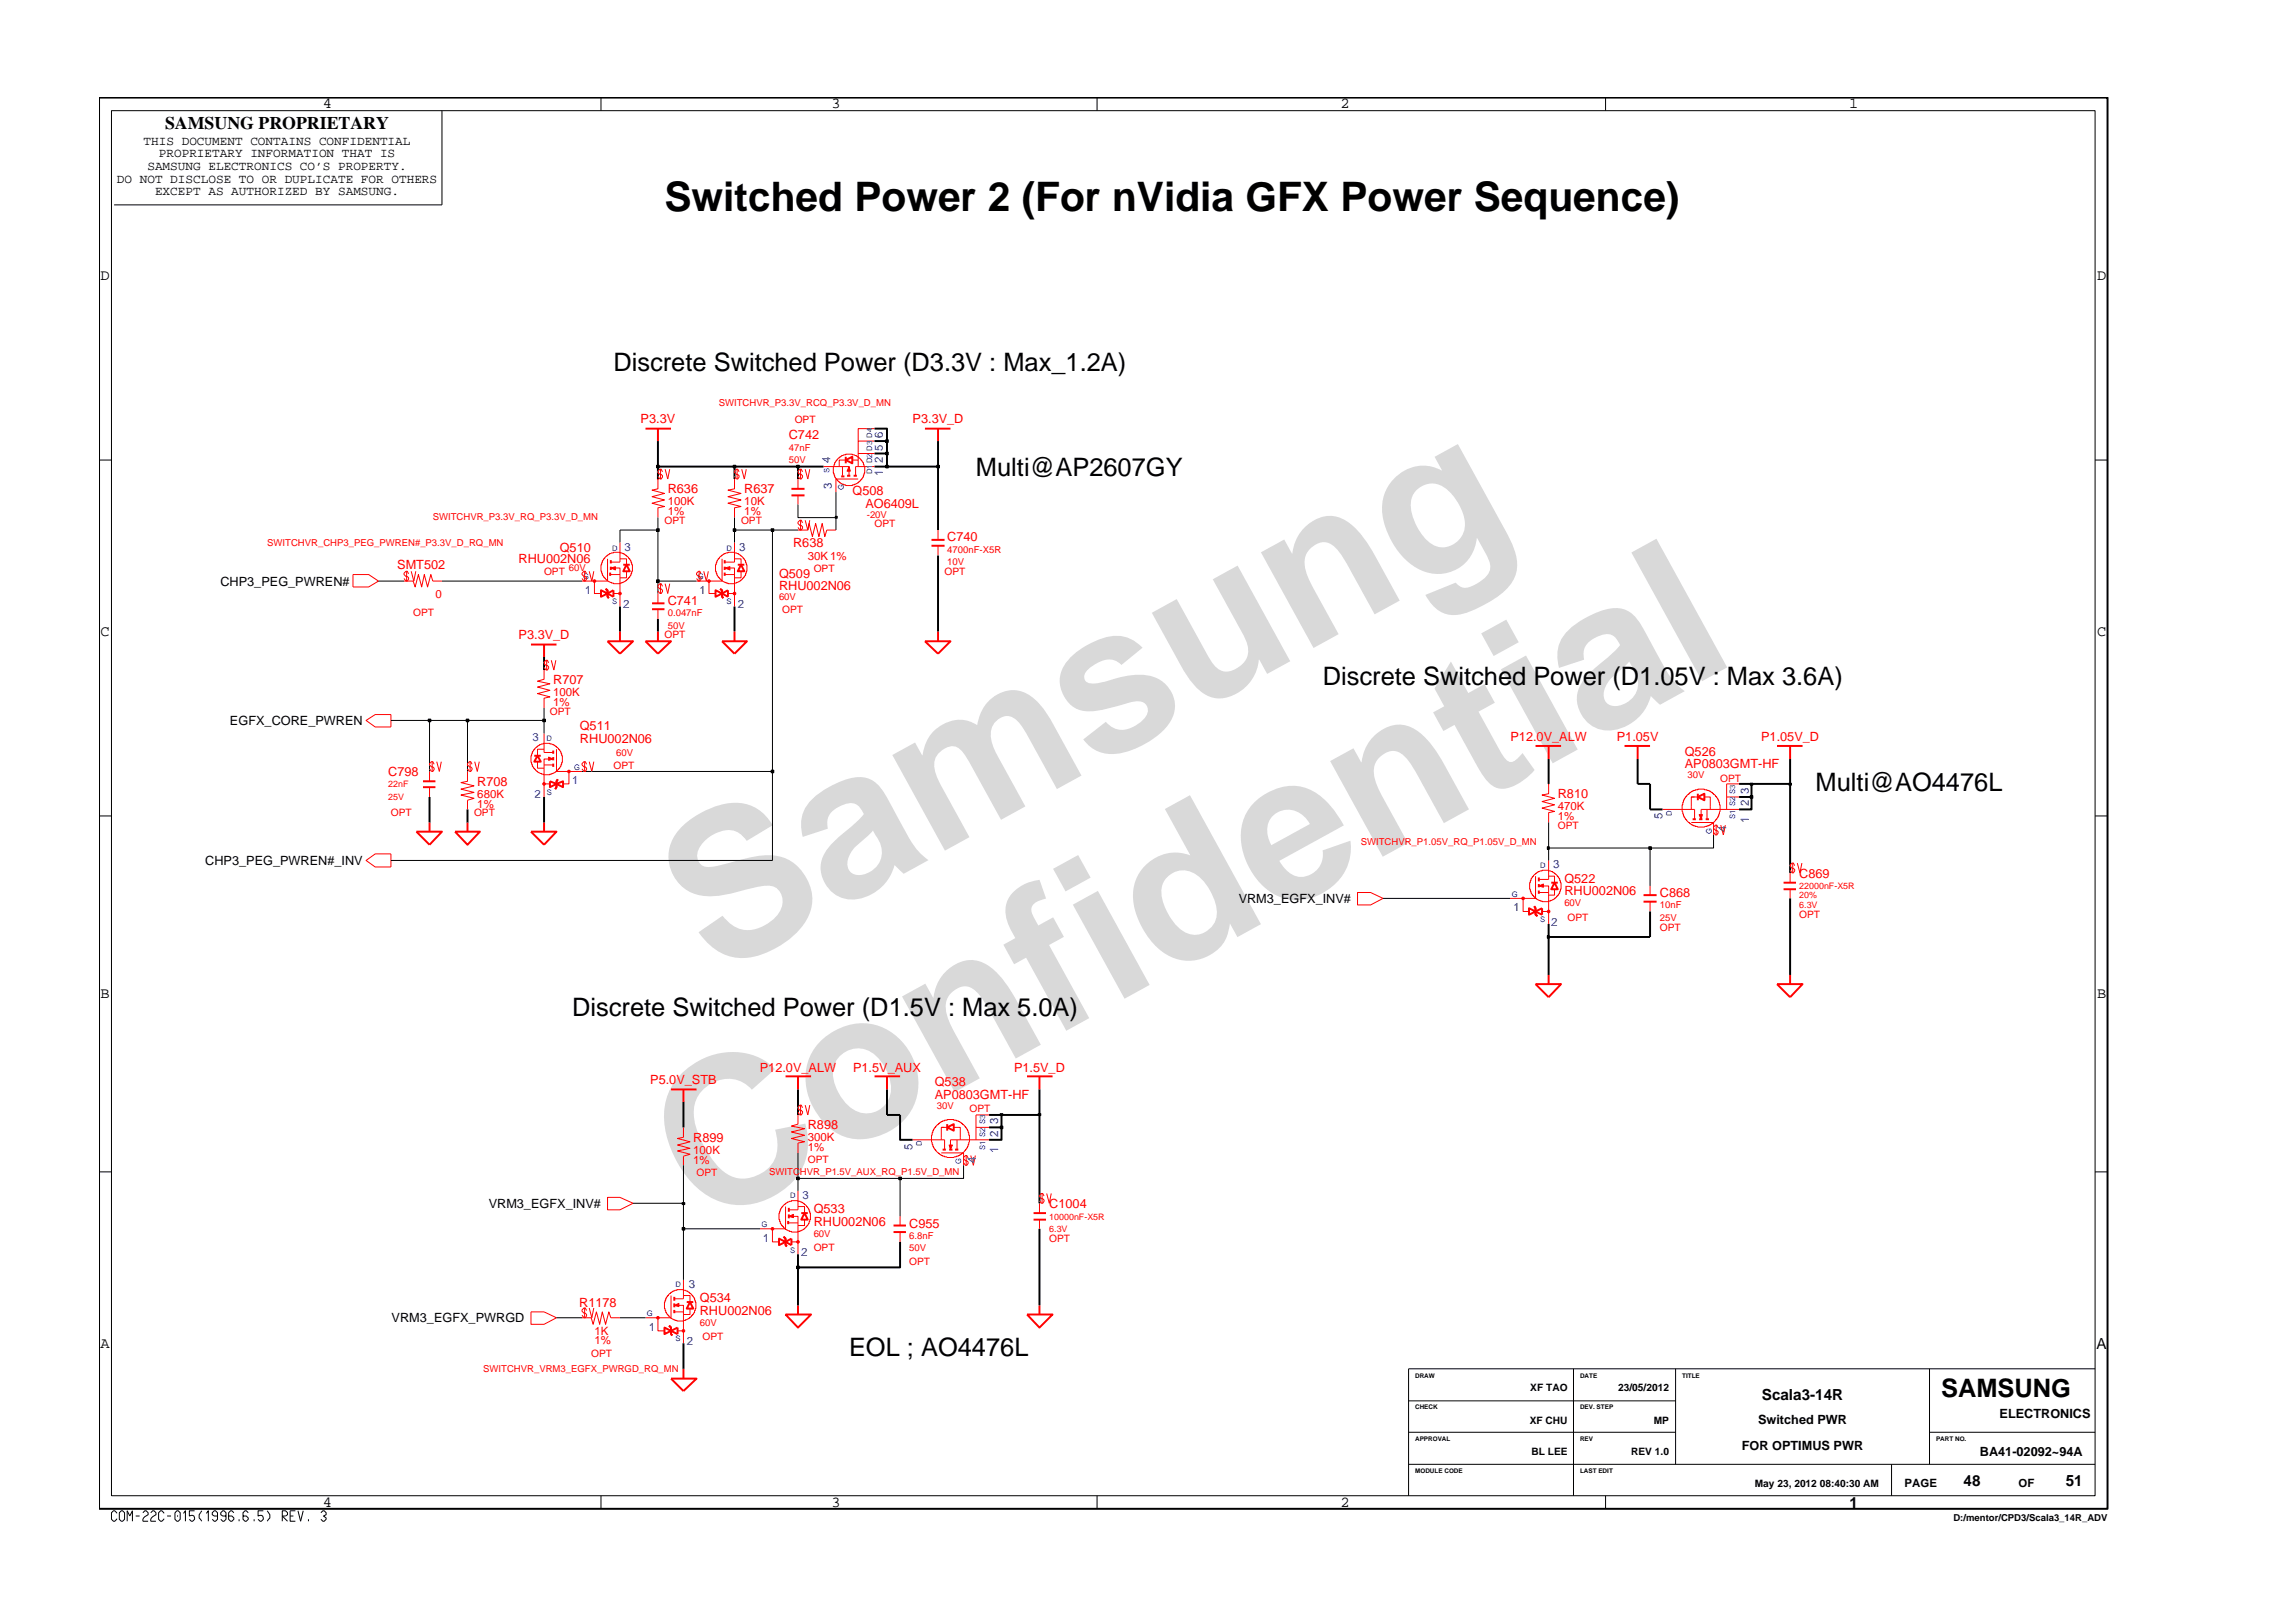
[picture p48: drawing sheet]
<svg xmlns="http://www.w3.org/2000/svg" width="297mm" height="210mm" viewBox="0 0 297 210" stroke-linecap="round" stroke-linejoin="round" font-family="sans-serif">
<defs><g id="words">
<g font-size="26.5" fill="#d9d9d9">
<text x="92.4" y="126.5" transform="rotate(-29 92.4 126.5)">Samsung</text>
<text x="91.1" y="159.2" transform="rotate(-29 91.1 159.2)">Confidential</text>
</g>
<text font-size="5.3" x="86" y="27.3">Switched Power 2 (For nVidia GFX Power Sequence)</text>
<g font-size="3.3">
<text x="79.4" y="48">Discrete Switched Power (D3.3V : Max_1.2A)</text>
<text x="126.3" y="61.6">Multi@AP2607GY</text>
<text x="171.1" y="88.7">Discrete Switched Power (D1.05V : Max 3.6A)</text>
<text x="234.9" y="102.3">Multi@AO4476L</text>
<text x="74" y="131.4">Discrete Switched Power (D1.5V : Max 5.0A)</text>
<text x="109.8" y="175.5">EOL ; AO4476L</text>
<text x="251.1" y="180.8">SAMSUNG</text>
</g>
<text font-size="2.3" x="21.4" y="16.7">SAMSUNG PROPRIETARY</text>
<g font-size="2">
<text x="41.8" y="14">4</text>
<text x="107.6" y="14">3</text>
<text x="173.4" y="14">2</text>
<text x="239.2" y="14">1</text>
<text x="13" y="36.2">D</text>
<text x="271.3" y="36.2">D</text>
<text x="13" y="82.3">C</text>
<text x="271.3" y="82.3">C</text>
<text x="13" y="129.2">B</text>
<text x="271.3" y="129.2">B</text>
<text x="13" y="174.4">A</text>
<text x="271.2" y="174.6">A</text>
<text x="227.9" y="181.2">Scala3-14R</text>
<text x="41.8" y="195">4</text>
<text x="107.6" y="195">3</text>
<text x="173.4" y="195">2</text>
<text x="239.3" y="195.1">1</text>
<text x="254" y="192.2">48</text>
<text x="267.2" y="192.2">51</text>
</g>
<g font-size="1.6">
<text x="15.1" y="23.7">DO NOT DISCLOSE TO OR DUPLICATE FOR OTHERS</text>
<text x="18.6" y="18.8">THIS DOCUMENT CONTAINS CONFIDENTIAL</text>
<text x="19.1" y="22">SAMSUNG ELECTRONICS CO’S PROPERTY.</text>
<text x="20.5" y="20.4">PROPRIETARY INFORMATION THAT IS</text>
<text x="20.1" y="25.3">EXCEPT AS AUTHORIZED BY SAMSUNG.</text>
<text x="28.5" y="75.8">CHP3_PEG_PWREN#</text>
<text x="29.8" y="93.8">EGFX_CORE_PWREN</text>
<text x="26.6" y="112">CHP3_PEG_PWREN#_INV</text>
<text x="160.2" y="116.9">VRM3_EGFX_INV#</text>
<text x="63.2" y="156.3">VRM3_EGFX_INV#</text>
<text x="50.7" y="171.1">VRM3_EGFX_PWRGD</text>
<text x="227.4" y="184.3">Switched PWR</text>
<text x="258.7" y="183.5">ELECTRONICS</text>
<text x="225.3" y="187.6">FOR OPTIMUS PWR</text>
<text x="256.1" y="188.4">BA41-02092~94A</text>
</g>
<g font-size="1.6" fill="#f00">
<text x="82.9" y="54.8">P3.3V</text>
<text x="102.1" y="56.8">C742</text>
<text x="118.1" y="54.8">P3.3V_D</text>
<text x="86.4" y="63.9">R636</text>
<text x="96.3" y="63.9">R637</text>
<text x="110.3" y="64.1">Q508</text>
<text x="112" y="65.7">AO6409L</text>
<text x="72.4" y="71.5">Q510</text>
<text x="102.6" y="70.8">R638</text>
<text x="122.5" y="70">C740</text>
<text x="51.4" y="73.7">SMT502</text>
<text x="67.1" y="72.9">RHU002N06</text>
<text x="100.8" y="74.8">Q509</text>
<text x="100.8" y="76.4">RHU002N06</text>
<text x="67.1" y="82.7">P3.3V_D</text>
<text x="86.4" y="78.3">C741</text>
<text x="71.6" y="88.5">R707</text>
<text x="75" y="94.5">Q511</text>
<text x="195.4" y="95.9">P12.0V_ALW</text>
<text x="209.2" y="95.9">P1.05V</text>
<text x="227.8" y="95.9">P1.05V_D</text>
<text x="50.2" y="100.4">C798</text>
<text x="61.8" y="101.7">R708</text>
<text x="75" y="96.1">RHU002N06</text>
<text x="218" y="97.8">Q526</text>
<text x="218" y="99.4">AP0803GMT-HF</text>
<text x="201.5" y="103.3">R810</text>
<text x="232.8" y="113.6">C869</text>
<text x="202.4" y="115.8">RHU002N06</text>
<text x="202.4" y="114.2">Q522</text>
<text x="214.7" y="116.1">C868</text>
<text x="84.1" y="140.3">P5.0V_STB</text>
<text x="98.3" y="138.7">P12.0V_ALW</text>
<text x="110.4" y="138.7">P1.5V_AUX</text>
<text x="120.9" y="140.6">Q538</text>
<text x="120.9" y="142.2">AP0803GMT-HF</text>
<text x="131.2" y="138.7">P1.5V_D</text>
<text x="89.7" y="147.8">R899</text>
<text x="104.5" y="146.1">R898</text>
<text x="105.3" y="157">Q533</text>
<text x="105.3" y="158.6">RHU002N06</text>
<text x="117.6" y="158.9">C955</text>
<text x="135.7" y="156.3">C1004</text>
<text x="74.9" y="169.1">R1178</text>
<text x="90.5" y="170.1">RHU002N06</text>
<text x="90.5" y="168.5">Q534</text>
</g>
<g font-size="1.5" fill="#00f">
<text x="107.4" y="60" transform="rotate(-90 107.4 60)">4</text>
<text x="114.2" y="60" transform="rotate(-90 114.2 60)">2</text>
<text x="114.2" y="58.3" transform="rotate(-90 114.2 58.3)">5 6</text>
<text x="107.6" y="63.2" transform="rotate(-90 107.6 63.2)">3</text>
<text x="114.2" y="61.6" transform="rotate(-90 114.2 61.6)">1</text>
<text x="80.8" y="71.3">3</text>
<text x="95.6" y="71.3">3</text>
<text x="75.7" y="76.8">1</text>
<text x="90.5" y="76.8">1</text>
<text x="80.6" y="78.7">2</text>
<text x="95.4" y="78.7">2</text>
<text x="68.9" y="95.9">3</text>
<text x="74" y="101.4">1</text>
<text x="69.1" y="103.3">2</text>
<text x="215.1" y="106" transform="rotate(-90 215.1 106)">5</text>
<text x="223.4" y="107.7" transform="rotate(-90 223.4 107.7)">4</text>
<text x="226.3" y="106.4" transform="rotate(-90 226.3 106.4)">1</text>
<text x="226.3" y="104.3" transform="rotate(-90 226.3 104.3)">2</text>
<text x="226.3" y="102.7" transform="rotate(-90 226.3 102.7)">3</text>
<text x="200.9" y="112.4">3</text>
<text x="195.8" y="118">1</text>
<text x="200.7" y="119.8">2</text>
<text x="118.1" y="148.8" transform="rotate(-90 118.1 148.8)">5</text>
<text x="129.1" y="149.2" transform="rotate(-90 129.1 149.2)">1</text>
<text x="129.1" y="147.2" transform="rotate(-90 129.1 147.2)">2 3</text>
<text x="103.8" y="155.1">3</text>
<text x="126.3" y="150.4" transform="rotate(-90 126.3 150.4)">4</text>
<text x="98.7" y="160.7">1</text>
<text x="89.1" y="166.6">3</text>
<text x="103.7" y="162.6">2</text>
<text x="84" y="172.2">1</text>
<text x="88.8" y="174.1">2</text>
</g>
<g font-size="1.5" fill="#f00">
<text x="86.4" y="65.4">100K</text>
<text x="96.3" y="65.4">10K</text>
<text x="86.4" y="66.7">1%</text>
<text x="96.3" y="66.7">1%</text>
<text x="56.4" y="77.3">0</text>
<text x="104.5" y="72.4">30K1%</text>
<text x="71.6" y="90.1">100K</text>
<text x="71.6" y="91.3">1%</text>
<text x="61.8" y="103.3">680K</text>
<text x="61.8" y="104.5">1%</text>
<text x="201.5" y="106.1">1%</text>
<text x="201.5" y="104.9">470K</text>
<text x="89.7" y="149.3">100K</text>
<text x="104.5" y="148.9">1%</text>
<text x="104.5" y="147.7">300K</text>
<text x="89.7" y="150.6">1%</text>
<text x="76.9" y="172.8">1K</text>
<text x="76.9" y="174">1%</text>
</g>
<g font-size="1.5">
<text x="246.4" y="192.5">PAGE</text>
<text x="261.1" y="192.5">OF</text>
</g>
<g font-size="1.3" fill="#f00">
<text x="102.8" y="54.7">OPT</text>
<text x="86" y="67.8">OPT</text>
<text x="95.9" y="67.8">OPT</text>
<text x="113.1" y="68.2">OPT</text>
<text x="70.4" y="74.4">OPT</text>
<text x="105.3" y="74">OPT</text>
<text x="122.2" y="74.4">OPT</text>
<text x="53.5" y="79.7">OPT</text>
<text x="86" y="82.6">OPT</text>
<text x="101.2" y="79.3">OPT</text>
<text x="71.1" y="92.5">OPT</text>
<text x="79.4" y="99.5">OPT</text>
<text x="222.5" y="101.2">OPT</text>
<text x="50.6" y="105.6">OPT</text>
<text x="61.3" y="105.6">OPT</text>
<text x="201.5" y="107.3">OPT</text>
<text x="202.8" y="119.2">OPT</text>
<text x="232.8" y="118.9">OPT</text>
<text x="214.7" y="120.5">OPT</text>
<text x="125.4" y="143.9">OPT</text>
<text x="90.1" y="152.1">OPT</text>
<text x="104.5" y="150.5">OPT</text>
<text x="105.3" y="162">OPT</text>
<text x="135.7" y="160.8">OPT</text>
<text x="117.6" y="163.6">OPT</text>
<text x="90.9" y="173.5">OPT</text>
<text x="76.5" y="175.6">OPT</text>
</g>
<g font-size="1.3">
<text x="197.9" y="184.2">XF CHU</text>
<text x="198" y="180.1">XF TAO</text>
<text x="209.3" y="180.1">23/05/2012</text>
<text x="214" y="184.2">MP</text>
<text x="198.1" y="188.3">BL LEE</text>
<text x="211" y="188.3">REV 1.0</text>
<text x="227" y="192.4">May 23, 2012 08:40:30 AM</text>
</g>
<g font-size="1.2" fill="#f00">
<text x="93" y="52.6">SWITCHVR_P3.3V_RCQ_P3.3V_D_MN</text>
<text x="102.1" y="58.4">47nF</text>
<text x="102.1" y="60">50V</text>
<text x="34.6" y="70.6">SWITCHVR_CHP3_PEG_PWREN#_P3.3V_D_RQ_MN</text>
<text x="56" y="67.3">SWITCHVR_P3.3V_RQ_P3.3V_D_MN</text>
<text x="112.1" y="67">-20V</text>
<text x="122.5" y="71.5">4700nF-X5R</text>
<text x="73.6" y="73.9">60V</text>
<text x="100.8" y="77.7">60V</text>
<text x="122.5" y="73.1">10V</text>
<text x="86.4" y="79.7">0.047nF</text>
<text x="86.4" y="81.4">50V</text>
<text x="50.2" y="101.9">22nF</text>
<text x="79.7" y="97.8">60V</text>
<text x="218.3" y="100.7">30V</text>
<text x="50.2" y="103.6">25V</text>
<text x="176.1" y="109.3">SWITCHVR_P1.05V_RQ_P1.05V_D_MN</text>
<text x="202.4" y="117.3">60V</text>
<text x="214.7" y="117.6">10nF</text>
<text x="214.7" y="119.1">25V</text>
<text x="232.8" y="116.3">20%</text>
<text x="232.8" y="115.1">22000nF-X5R</text>
<text x="232.8" y="117.5">6.3V</text>
<text x="121.2" y="143.5">30V</text>
<text x="99.5" y="152.1">SWITCHVR_P1.5V_AUX_RQ_P1.5V_D_MN</text>
<text x="105.3" y="160">60V</text>
<text x="117.6" y="161.9">50V</text>
<text x="117.6" y="160.3">6.8nF</text>
<text x="135.7" y="159.4">6.3V</text>
<text x="135.7" y="157.8">10000nF-X5R</text>
<text x="90.5" y="171.5">60V</text>
<text x="62.5" y="177.6">SWITCHVR_VRM3_EGFX_PWRGD_RQ_MN</text>
</g>
<text font-size="1.2" x="252.7" y="196.9">D:/mentor/CPD3/Scala3_14R_ADV</text>
<g font-size="1" fill="#00f">
<text x="112.8" y="58.3" transform="rotate(-90 112.8 58.3)">D3</text>
<text x="112.8" y="56.7" transform="rotate(-90 112.8 56.7)">D4</text>
<text x="107.3" y="61.2" transform="rotate(-90 107.3 61.2)">S</text>
<text x="109.2" y="63.4" transform="rotate(-90 109.2 63.4)">G</text>
<text x="112.8" y="61.4" transform="rotate(-90 112.8 61.4)">D1 D2</text>
<text x="79.2" y="71.2">D</text>
<text x="94" y="71.2">D</text>
<text x="75.5" y="74.9">G</text>
<text x="90.3" y="74.9">G</text>
<text x="79.2" y="78.2">S</text>
<text x="94" y="78.2">S</text>
<text x="70.7" y="95.9">D</text>
<text x="74.3" y="99.6">G</text>
<text x="70.7" y="102.9">S</text>
<text x="216.3" y="105.6" transform="rotate(-90 216.3 105.6)">D</text>
<text x="221.5" y="107.9" transform="rotate(-90 221.5 107.9)">G</text>
<text x="224.5" y="106" transform="rotate(-90 224.5 106)">S1</text>
<text x="224.5" y="104.3" transform="rotate(-90 224.5 104.3)">S2 S3</text>
<text x="199.2" y="112.3">D</text>
<text x="195.6" y="116">G</text>
<text x="199.2" y="119.3">S</text>
<text x="119.3" y="148.4" transform="rotate(-90 119.3 148.4)">D</text>
<text x="127.5" y="148.8" transform="rotate(-90 127.5 148.8)">S1</text>
<text x="127.5" y="147.2" transform="rotate(-90 127.5 147.2)">S2 S3</text>
<text x="102.2" y="155.1">D</text>
<text x="124.3" y="150.6" transform="rotate(-90 124.3 150.6)">G</text>
<text x="98.5" y="158.8">G</text>
<text x="87.4" y="166.6">D</text>
<text x="102.2" y="162.1">S</text>
<text x="83.7" y="170.3">G</text>
<text x="87.4" y="173.6">S</text>
</g>
<g font-size=".8">
<text x="183.1" y="178.3">DRAW</text>
<text x="204.4" y="178.3">DATE</text>
<text x="217.6" y="178.3">TITLE</text>
<text x="183.1" y="182.3">CHECK</text>
<text x="204.4" y="182.3">DEV. STEP</text>
<text x="183.1" y="186.5">APPROVAL</text>
<text x="183.1" y="190.6">MODULE CODE</text>
<text x="204.4" y="186.5">REV</text>
<text x="204.4" y="190.6">LAST EDIT</text>
<text x="250.5" y="186.5">PART NO.</text>
</g>
</g></defs>
<path d="M229.9 96.5h3.3M231.6 96.5v1.7M219 106h.4M219.7 102.7v.9M219.8 106h.4M220.7 106h.4M230.7 114.2h1.7M230.7 115.1h1.7" fill="none" stroke="#f00" stroke-width=".25"/>
<path d="M218.8 106.4h2.9v1.6M220.8 104.7v1.3M231.6 113v1.2M231.6 115.1v1.2" fill="none" stroke="#f00" stroke-width=".13"/>
<path d="M219.8 105.4h.4l-.1 .6z" fill="#f00"/>
<g fill="none" stroke="#f00" stroke-width=".13">
<path d="M198.5 113.2l.2-.2 .3-.1v-.1h.2a2.18 2.18 0 0 1 1.7 0v.1a1.56 1.56 0 0 1 .8 .8h.1v.3h.1v.2h.1v.9h-.1v.2h-.1v.3h-.1l-.1 .2-.5 .5-.5 .2v.1h-.3v.1h-.8v-.1h-.3v-.1l-.5-.2-.5-.5-.1-.2v-.3h-.1v-.2h-.1v-.9h.1v-.2h.1v-.3l.1-.2zM199.1 115.5h1.2M200.3 113.4h.8v.8M200.3 111.4v2.4h-1.2M201.1 115.1v.7h-.8M215.1 104.7h4.1v1.3M218.1 103.1l.8-.7 .4-.1v-.1h.4v-.1h.8v.1h.3v.1h.3v.1l.4 .1 .8 .9 .1 .4v.4h.1v.8l-.1 .3v.3h-.1l-.2 .4-.8 .8-.8 .2h-.8l-.4-.1h-.2v-.1l-.5-.2-.7-.8-.3-.8 .1-1.2h.1v-.2h.1v-.2h.1zM218.8 103.1h.4M219.7 103.1h-.9v1.6M219.8 105.4h.4l-.1 .6zM220.5 103.1h.8v1.6M223.4 103.1h1.6"/>
<path d="M225 104.7h-4.9v.9M225 101.4h-1.6v3.3"/>
</g>
<path d="M198.7 96.5h3.3M200.3 96.5v1.7M198.7 118l.8-.5v.9zM199.1 113.6v.5M199.1 114.4v.4M199.1 115.2v.5M219.7 103.1l.8-.4v.9zM229.9 127.4h3.3l-1.6 1.6zM231.6 126.2v1.2" fill="none" stroke="#f00" stroke-width=".25"/>
<path d="M199.1 114.7l.6-.3v.4z" fill="#f00"/>
<path d="M198.7 113.4v2.9h-3.3M199.1 114.7l.6-.3v.4zM199.5 114.7h.8v4.9" fill="none" stroke="#f00" stroke-width=".13"/>
<path d="M198.5 117.3l.2 .2v.9l.2 .1M200.7 114.2h.8M201.1 114.2l.4 .9h-.8z" fill="none" stroke="#f00" stroke-width=".25"/>
<circle cx="200.3" cy="118" r=".17" fill="#f00"/>
<circle cx="200.3" cy="118" r=".17" fill="none" stroke="#f00" stroke-width=".13"/>
<circle cx="197" cy="116.3" r=".17" fill="#f00"/>
<g fill="none" stroke="#f00" stroke-width=".13">
<path d="M47.4 93.2l1.1-.7h2.1v1.6h-2.1zM197 116.3v1.7h.8M199.5 118h.8M200.3 101.5v-.1v1.3l-.8 .2 1.6 .4-1.6 .4 1.6 .5-1.6 .4 1.6 .4-.8 .2v1.2M213.5 114.7v1.1M213.5 116.7v1.3M121.8 149.2h2.9v1.6M123.8 147.5v1.3M134.5 155.7v1.3M134.5 157.8v1.2"/>
<circle cx="197" cy="116.3" r=".17"/>
</g>
<g fill="none" stroke="#f00" stroke-width=".25">
<path d="M83.5 55.5h3.3M85.1 55.5v1.6M197.8 117.5l.9 .5-.9 .4zM198.5 117.3l.2 .2v.9l.2 .1M212.6 115.8h1.7M212.6 116.7h1.7M113.1 139.3h3.3M114.8 139.3v1.7M132.9 139.3h3.3M134.5 139.3v1.7M198.7 127.4h3.3l-1.7 1.6zM200.3 126.2v1.2"/>
<path d="M121.9 148.8h.5M122.5 145.5v.8M122.8 148.8h.4M123.6 148.8h.4M133.7 157h1.6M133.7 157.8h1.6"/>
</g>
<path d="M122.8 148.2h.4l-.2 .6z" fill="#f00"/>
<g fill="none" stroke="#f00" stroke-width=".13">
<path d="M101.2 156.1l.4-.4 .5-.2a2.18 2.18 0 0 1 1.6 0v.1a1.55 1.55 0 0 1 .9 .9h.1v.2h.1v.3v.8v.3h-.1v.2h-.1l-.1 .3-.5 .5-.5 .2v.1h-.3h-.8h-.3v-.1l-.5-.2-.6-.8v-.2h-.1v-.3h-.1v-.8h.1l.1-.5zM102.1 158.3h1.1M103.2 156.1h.9v.9M103.2 154.1v2.5h-1.1M104.1 157.8v.8h-.9M118.1 147.5h4.1v1.3M121 145.8l.8-.7 .4-.1h.3v-.1h.9v.1h.3h.3v.1l.4 .2 .8 .8 .1 .5v.3h.1v.9l-.1 .3v.3h-.1l-.2 .4-.9 .7-.7 .3h-.9l-.3-.1v-.1h-.3v-.1l-.4-.1-.7-.9-.3-.7 .1-1.2h.1v-.3h.1v-.2zM121.8 145.9h.4M122.5 145.9h-.7v1.6M122.8 148.2h.4l-.2 .6zM123.4 145.9h.8v1.6M126.3 145.9h1.7"/>
<path d="M128 147.5h-5v.9M128 144.3h-1.7v3.2"/>
</g>
<path d="M101.6 139.3h3.3M103.2 139.3v1.7M102 158v.4M102.1 156.3v.5M102.1 157.2v.5M122.5 145.9l.9-.4v.8zM101.6 160.7l.8-.4v.8zM132.9 170.1h3.3l-1.7 1.7zM134.5 168.9v1.2" fill="none" stroke="#f00" stroke-width=".25"/>
<path d="M102.1 157.4l.5-.2v.4z" fill="#f00"/>
<path d="M101.6 156.1v2.9h-3.3M102.1 157.4l.5-.2v.4zM102.4 157.4h.8v4.9" fill="none" stroke="#f00" stroke-width=".13"/>
<path d="M103.7 157h.8M104.1 157l.4 .8h-.8zM101.4 160l.2 .3v.8l.2 .2" fill="none" stroke="#f00" stroke-width=".25"/>
<circle cx="103.2" cy="160.7" r=".17" fill="#f00"/>
<circle cx="103.2" cy="160.7" r=".17" fill="none" stroke="#f00" stroke-width=".13"/>
<circle cx="99.9" cy="159" r=".17" fill="#f00"/>
<g fill="none" stroke="#f00" stroke-width=".13">
<path d="M93.2 72.1l.2-.3 .3-.1v-.1h.1a2.18 2.18 0 0 1 1.7 0v.1a1.56 1.56 0 0 1 .9 .9h.1v.2v.3h.1v.8h-.1v.3v.2h-.1l-.1 .3-.5 .5-.5 .2v.1h-.3h-.8h-.3v-.1l-.5-.2-.7-.8v-.2v-.3h-.1v-.8h.1v-.5h.1l.1-.3zM93.8 74.4h1.2M95 72.3h.9v.8M95 70.2v2.5h-1.2M95.9 73.9v.9h-.9M99.9 159v1.7h.9M116.4 157.4v1.2M116.4 159.4v1.3M102.4 160.7h.8"/>
<circle cx="99.9" cy="159" r=".17"/>
</g>
<path d="M93.4 76.8l.8-.4v.8zM93.8 72.5v.4M93.8 73.3v.5M93.8 74.1v.4M115.6 158.6h1.6M115.6 159.4h1.6M100.8 160.3l.8 .4-.8 .4zM101.4 160l.2 .3v.8l.2 .2M101.6 170.1h3.3l-1.7 1.7zM103.2 168.9v1.2" fill="none" stroke="#f00" stroke-width=".25"/>
<path d="M93.8 73.5l.6-.2v.5z" fill="#f00"/>
<path d="M93.4 72.3v2.9h-3.3M93.8 73.5l.6-.2v.5zM94.2 73.5h.8v5" fill="none" stroke="#f00" stroke-width=".13"/>
<path d="M93.2 76.2l.2 .2v.8l.2 .2M95.4 73.1h.9M95.9 73.1l.4 .8h-.9z" fill="none" stroke="#f00" stroke-width=".25"/>
<circle cx="95" cy="76.8" r=".17" fill="#f00"/>
<circle cx="95" cy="76.8" r=".17" fill="none" stroke="#f00" stroke-width=".13"/>
<circle cx="91.7" cy="75.2" r=".17" fill="#f00"/>
<g fill="none" stroke="#f00" stroke-width=".13">
<path d="M78.3 72.1l.3-.3 .3-.1v-.1h.1a2.18 2.18 0 0 1 1.7 0v.1a1.56 1.56 0 0 1 .9 .9v.2h.1v.3h.1v.8h-.1v.3h-.1v.2l-.1 .3-.5 .5-.5 .2v.1h-.3h-.8h-.3v-.1l-.5-.2-.7-.8v-.2h-.1v-.3v-.8l.1-.5h.1l.1-.3zM79 74.4h1.2M80.2 72.3h.9v.8M80.2 70.2v2.5h-1.2M81.1 73.9v.9h-.9M91.7 75.2v1.6h.9M94.2 76.8h.8"/>
<circle cx="91.7" cy="75.2" r=".17"/>
</g>
<path d="M78.6 76.8l.8-.4v.8zM78.9 74.1v.4M79 72.5v.4M79 73.3v.5M92.6 76.4l.8 .4-.8 .4zM93.2 76.2l.2 .2v.8l.2 .2M93.4 83h3.2l-1.6 1.6zM95 81.7v1.3" fill="none" stroke="#f00" stroke-width=".25"/>
<path d="M79 73.5l.6-.2v.5z" fill="#f00"/>
<path d="M78.6 72.3v2.9h-3.3M79 73.5l.6-.2v.5zM79.4 73.5h.8v5" fill="none" stroke="#f00" stroke-width=".13"/>
<path d="M78.3 76.2l.3 .2v.8l.2 .2M80.6 73.1h.9M81.1 73.1l.4 .8h-.9z" fill="none" stroke="#f00" stroke-width=".25"/>
<circle cx="80.2" cy="76.8" r=".17" fill="#f00"/>
<circle cx="80.2" cy="76.8" r=".17" fill="none" stroke="#f00" stroke-width=".13"/>
<circle cx="76.9" cy="75.2" r=".17" fill="#f00"/>
<g fill="none" stroke="#f00" stroke-width=".13">
<path d="M108.4 59.4l.3-.3 .2-.1v-.1h.2a2.18 2.18 0 0 1 1.7 0v.1a1.56 1.56 0 0 1 .8 .9h.1v.2h.1v.3h.1v.8h-.1v.3h-.1v.2h-.1l-.1 .3-.5 .5-.5 .2v.1h-.2h-.9h-.2v-.1l-.5-.2-.7-.8v-.2h-.1v-.3h-.1v-.8h.1l.1-.5h.1v-.3zM109.4 59.5h-.8v.9M110.3 59.5h.7v.9M76.9 75.2v1.6h.9M79.4 76.8h.8M85.1 62.1v-.1v1.3l-.7 .1 1.6 .5-1.6 .4 1.6 .4-1.6 .4 1.6 .4-.9 .2v1.3M106.5 60.4h3.3v1.2M109 60.4v1.2M111 62h-2.9v1.7M113.1 60.4h-2.4v1.2"/>
<circle cx="76.9" cy="75.2" r=".17"/>
</g>
<path d="M109.4 59.5l.9-.4v.9zM109.4 59.1v.9M77.8 76.4l.8 .4-.8 .4zM78.3 76.2l.3 .2v.8l.2 .2M108.8 61.7h.4M109.6 61.6h.4M110.4 61.6h.5M78.6 83h3.3l-1.7 1.6zM80.2 81.7v1.3" fill="none" stroke="#f00" stroke-width=".25"/>
<path d="M109.8 60.4l.2 .6h-.4z" fill="#f00"/>
<path d="M113.1 58.7h-2.1v.8M113.1 57.1h-2.1v1.6M113.1 55.5h-2.1v1.6M109.8 60.4l.2 .6h-.4zM69 97l.5-.5 .5-.1a2.18 2.18 0 0 1 1.7 0 1.56 1.56 0 0 1 .8 .9h.1l.1 .5h.1v.9h-.1l-.1 .5h-.1l-.1 .2-.5 .5-.5 .2v.1l-1.1 .1v-.1h-.3v-.1l-.5-.2-.6-.7-.1-.5h-.1v-.9h.1l.1-.5zM69.5 98.6v.8h.9M70.4 97h-.9v.8M70.4 99h1.2M70.4 94.9v2.5h1.2" fill="none" stroke="#f00" stroke-width=".13"/>
<path d="M71.6 97.1v.5M71.6 98v.4M71.6 98.8v.4M71.1 101.1l.9 .3-.9 .5z" fill="none" stroke="#f00" stroke-width=".25"/>
<path d="M71 98l.6 .2-.6 .2z" fill="#f00"/>
<path d="M71 98l.6 .2-.6 .2zM71.1 98.2h-.7v4.9M72 97v2.8h3.3" fill="none" stroke="#f00" stroke-width=".13"/>
<path d="M69.1 97.8h.9M69.5 97.8l.5 .8h-.9zM72.2 100.9l-.2 .2v.8l-.2 .2" fill="none" stroke="#f00" stroke-width=".25"/>
<circle cx="70.4" cy="101.4" r=".17" fill="#f00"/>
<circle cx="70.4" cy="101.4" r=".17" fill="none" stroke="#f00" stroke-width=".13"/>
<circle cx="73.6" cy="99.8" r=".17" fill="#f00"/>
<g fill="none" stroke="#f00" stroke-width=".13">
<path d="M45.7 74.4h2l1.3 .8-1.3 .8h-2zM52.3 75.2h1.2l.2 .8 .4-1.6 .5 1.6 .3-1.6 .4 1.6 .4-1.6 .3 .8h1.2M85.1 76.8v1.3M85.1 78.8v1.3M95 62.1v-.1v1.3l-.8 .1 1.7 .5-1.7 .4 1.7 .4-1.7 .4 1.7 .4-.9 .2v1.3M103.2 68.6h1.3l.2-.9 .4 1.7 .4-1.7 .4 1.7 .5-1.7 .3 1.7 .3-.8h1.1M103.2 62v1.3M103.2 64.1v1.2M55.6 99.8v1.3M60.5 99.8v1.3l-.9 .2 1.7 .4-1.7 .4 1.7 .4-1.7 .4 1.7 .4-.8 .3v1.1M70.4 86.7v1.2l-.9 .3 1.6 .3-1.6 .4 1.6 .4-1.6 .5 1.6 .4-.7 .2v1.2M73.6 99.8v1.6h-.8"/>
<path d="M47.4 111.4l1.1-.9h2.1v1.7h-2.1zM55.6 101.9v1.2M70.4 101.4h.7M175.6 115.5h1.7l1.6 .8-1.6 .8h-1.7zM78.6 155h1.6l1.7 .7-1.7 .9h-1.6zM88.4 145.9v1.3l-.7 .1 1.6 .5-1.6 .4 1.6 .4-1.6 .3 1.6 .5-.9 .2v1.2M103.2 144.3v1.2l-.8 .2 1.7 .4-1.7 .4 1.7 .4-1.7 .4 1.7 .5-.9 .1v1.3M86.4 167.7l.4-.5 .4-.1a2.18 2.18 0 0 1 1.7 0 1.56 1.56 0 0 1 .9 .9h.1v.2v.3h.1v.8h-.1v.3v.3h-.1l-.1 .2-.5 .5-.5 .2v.1l-1.1 .1v-.1h-.3v-.1l-.5-.2-.7-.7v-.3h-.1v-.3v-.8l.1-.5h.1zM87.2 169.8h1.2M88.4 167.7h.9v.8M88.4 165.6v2.5h-1.2M89.3 169.3v.8h-.9"/>
<circle cx="73.6" cy="99.8" r=".17"/>
</g>
<g fill="none" stroke="#f00" stroke-width=".25">
<path d="M84.4 78.1h1.6M84.4 78.8h1.6M102.4 63.3h1.7M102.4 64.1h1.7M68.7 83.4h3.3M70.4 83.4v1.6M83.5 83h3.3l-1.7 1.6zM85.1 81.7v1.3M53.9 107.6h3.3l-1.6 1.7zM54.7 101.1h1.6M54.7 101.9h1.6M55.6 106.4v1.2"/>
<path d="M58.9 107.6h3.2l-1.6 1.7zM60.5 106.4v1.2M68.7 107.6h3.3l-1.6 1.7zM70.4 106.4v1.2M72 101.4l.8-.3v.8zM72.2 100.9l-.2 .2v.8l-.2 .2M86.8 141h3.3M88.4 141v1.6M86.8 172.2l.9-.4v.8zM87.2 167.8v.5M87.2 168.7v.5M87.2 169.5v.4"/>
</g>
<path d="M87.2 168.9l.6-.2v.4z" fill="#f00"/>
<path d="M86.8 167.7v2.8h-3.3M87.2 168.9l.6-.2v.4zM87.7 168.9h.7v4.9" fill="none" stroke="#f00" stroke-width=".13"/>
<path d="M86.6 171.5l.2 .3v.8l.2 .2M88.8 168.5h.9M89.3 168.5l.4 .8h-.9z" fill="none" stroke="#f00" stroke-width=".25"/>
<circle cx="88.4" cy="172.2" r=".17" fill="#f00"/>
<circle cx="88.4" cy="172.2" r=".17" fill="none" stroke="#f00" stroke-width=".13"/>
<circle cx="85.1" cy="170.5" r=".17" fill="#f00"/>
<g fill="none" stroke="#f00" stroke-width=".13">
<path d="M52.6 73.9v1.3M52.9 74.3l-.2-.4h-.2l-.2 .3v.2l.6 .4-.2 .4h-.2l-.2-.3M53.2 73.9l.3 1.3 .3-1.3M75.6 73.9v1.3M75.9 74.3l-.2-.4h-.1l-.3 .3v.2l.6 .4-.2 .4h-.1l-.3-.3M76.2 73.9l.4 1.3 .2-1.3M85.5 60.7v1.3M85.5 75.5v1.3M85.7 75.9l-.2-.4h-.1l-.3 .3v.2l.3 .2h.1l.2 .2-.2 .4h-.1l-.3-.3M85.7 61.1l-.2-.4h-.1l-.3 .3v.1l.3 .3h.1l.2 .2-.2 .4h-.1l-.3-.3M86 75.5l.4 1.3 .2-1.3M86 60.7l.4 1.3 .2-1.3"/>
<path d="M90.5 73.9v1.3M90.7 74.3l-.2-.4h-.1l-.3 .3v.2l.6 .4-.2 .4h-.1l-.3-.3M91 73.9l.4 1.3 .2-1.3M95.4 60.7v1.3M95.6 61.1l-.2-.4h-.1l-.3 .3v.1l.3 .3h.1l.2 .2-.2 .4h-.1l-.3-.3M96 60.7l.3 1.3 .2-1.3M103.6 60.7v1.3M103.6 67.3v1.3M103.8 61.1l-.1-.4h-.2l-.3 .3v.1l.6 .5-.1 .4h-.2l-.3-.3M103.8 67.7l-.1-.4h-.2l-.3 .3v.1l.3 .3h.2l.1 .2-.1 .4h-.2l-.3-.3M104.2 60.7l.3 1.3 .3-1.3M104.2 67.3l.3 1.3 .3-1.3"/>
<path d="M121.4 68.6v1.3M121.4 70.6v1.3M55.9 98.6v1.2M56.2 98.9l-.2-.3h-.2l-.2 .2v.2l.2 .2h.2l.2 .2-.2 .4h-.2l-.2-.3M56.5 98.6l.3 1.2 .3-1.2M60.8 98.6v1.2M61.1 98.9l-.2-.3h-.2l-.2 .2v.2l.6 .4-.2 .4h-.2l-.2-.3M61.4 98.6l.4 1.2 .2-1.2M70.7 85.4v1.3M71 85.8l-.2-.4h-.2l-.2 .3v.2l.2 .2h.2l.2 .2-.2 .4h-.2l-.2-.3M71.3 85.4l.4 1.3 .2-1.3M75.6 98.6v1.2"/>
<path d="M75.9 98.9l-.2-.3h-.1l-.3 .2v.2l.6 .4-.2 .4h-.1l-.3-.3M76.2 98.6l.4 1.2 .2-1.2M222 106.8v1.2M222.3 107.1l-.2-.3h-.2l-.2 .2v.2l.2 .3h.2l.2 .1-.2 .4h-.2l-.2-.3M222.6 106.8l.4 1.2 .2-1.2M231.9 111.7v1.3M232.2 112l-.2-.3h-.2l-.2 .2v.2l.2 .3h.2l.2 .1-.2 .5h-.2l-.2-.4M232.5 111.7l.4 1.3 .2-1.3M103.6 143v1.3M103.8 143.4l-.1-.4h-.2l-.3 .3v.1l.6 .5-.1 .4h-.2l-.3-.4M104.2 143l.3 1.3 .3-1.3M125 149.5v1.3"/>
<path d="M125.3 149.9l-.2-.4h-.2l-.2 .3v.2l.2 .2h.2l.2 .2-.2 .4h-.2l-.2-.3M125.6 149.5l.3 1.3 .3-1.3M134.8 154.4v1.3M135.1 154.8l-.2-.4h-.2l-.2 .3v.2l.6 .4-.2 .4h-.2l-.2-.3M135.4 154.4l.3 1.3 .3-1.3M68.7 169.8h1.7l1.6 .7-1.6 .9h-1.7zM75.3 170.5h1.2l.2 .9 .5-1.6 .4 1.6 .3-1.6 .4 1.6 .5-1.6 .2 .7h1.2M75.6 169.3v1.2M75.9 169.6l-.2-.3h-.1l-.3 .2v.2l.6 .4-.2 .4h-.1l-.3-.3M76.2 169.3l.4 1.2 .2-1.2M85.1 170.5v1.7h.9M87.7 172.2h.7"/>
<circle cx="85.1" cy="170.5" r=".17"/>
</g>
<path d="M119.7 55.5h3.3M121.4 55.5v1.6M120.5 69.9h1.7M120.5 70.6h1.7M119.7 83h3.3l-1.6 1.6zM121.4 81.7v1.3M210.2 96.5h3.3M211.9 96.5v1.7M86 171.8l.8 .4-.8 .4zM86.6 171.5l.2 .3v.8l.2 .2M86.8 178.4h3.3l-1.7 1.6zM88.4 177.1v1.3" fill="none" stroke="#f00" stroke-width=".25"/>
<g fill="none" stroke="#000" stroke-width=".25">
<path d="M12.8 12.6h259.9v182.7h-259.9zM85.1 57.1v4.9M113.1 57.1h1.7v1.6M113.1 55.5h1.7v1.6M113.1 58.7h1.7M114.8 58.7v1.7M121.4 57.1v11.5M80.2 78.5v3.2M85.1 60.4h21.4M95 60.4v1.6M95 78.5v3.2M103.2 60.4v1.6"/>
<path d="M113.1 60.4h8.3M121.4 71.9v9.8M70.4 85v1.7M85.1 80.1v1.6M200.3 98.2v3.2M211.9 98.2v3.2h1.6v3.3h1.6M231.6 98.2v14.8M55.6 103.1v3.3M60.5 104.7v1.7M70.4 103.1v3.3M200.3 119.6v6.6M213.5 118v3.3h-13.2"/>
<path d="M225 103.1h1.6v1.6h-1.6M225 101.4h6.6M226.6 101.4v1.7M231.6 116.3v9.9M88.4 142.6v3.3M103.2 141v3.3M114.8 141v3.3h1.6v3.2h1.7M128 145.9h1.6M128 144.3h6.5M129.6 145.9v1.6h-1.6M129.6 144.3v1.6M134.5 141v14.7"/>
<path d="M134.5 159v9.9M88.4 173.8v3.3M103.2 162.3v6.6M116.4 160.7v3.3h-13.2"/>
</g>
<g fill="none" stroke="#000" stroke-width=".13">
<path d="M14.4 14.3h256.6v179.3h-256.6zM57.2 14.3v12.2h-42.4M77.8 12.6v1.7M141.9 12.6v1.7M207.7 12.6v1.7M12.8 59.5h1.6M114.6 58.5h.3v.4h-.3zM114.6 56.9h.3v.3h-.3zM271 59.5h1.7M49 75.2h3.3M57.2 75.2h18.1M84.9 75h.4v.4h-.4z"/>
<path d="M84.9 68.4h.4v.4h-.4zM84.9 60.2h.4v.4h-.4zM85.1 67v9.8M85.1 75.2h5M85.1 68.6h-4.9v1.6M94.9 68.4h.3v.4h-.3zM94.9 60.2h.3v.4h-.3zM95 67v3.2M95 68.6h8.2M99.8 68.4h.3v.4h-.3zM99.9 68.6v42.8h-49.3M103.1 60.2h.3v.4h-.3z"/>
<path d="M103.2 65.3v1.7h4.9M108.1 66.8h.2v.3h-.2zM108.1 63.7v4.9M114.6 60.2h.3v.4h-.3zM121.2 60.2h.3v.4h-.3zM50.6 93.2h19.8M55.4 93.1h.3v.3h-.3zM55.6 93.2v6.6M60.3 93.1h.3v.3h-.3zM60.5 93.2v6.6M70.2 93.1h.4v.3h-.4zM70.4 91.6v3.3"/>
<path d="M75.3 99.8h24.6M99.8 99.7h.3v.3h-.3zM12.8 105.6h1.6M178.9 116.3h16.5M200.2 109.6h.2v.3h-.2zM200.3 106.4v5M200.3 109.7h13.2M213.3 109.6h.3v.3h-.3zM213.5 109.7v5M221.7 108v1.7h-8.2M226.4 103h.4v.3h-.4zM226.4 101.4h.4v.2h-.4z"/>
<path d="M231.4 101.4h.4v.2h-.4zM271 105.6h1.7M200.2 121.1h.2v.3h-.2zM12.8 151.7h1.6M81.9 155.7h6.5M88.3 158.8h.3v.4h-.3zM88.3 155.6h.3v.3h-.3zM88.4 150.8v14.8M88.4 159h9.9M103.1 152.3h.3v.4h-.3zM103.2 149.2v4.9M103.2 152.5h13.2"/>
<path d="M116.3 152.3h.3v.4h-.3zM116.4 152.5v4.9M124.7 150.8v1.7h-8.3M129.4 145.7h.3v.4h-.3zM129.4 144.1h.3v.3h-.3zM134.3 144.1h.3v.3h-.3zM271 151.7h1.7M72 170.5h3.3M80.2 170.5h3.3M103.1 163.8h.3v.4h-.3zM203.6 177.1v16.5M216.8 177.1v12.4"/>
<path d="M249.6 177.1v12.4M271 177.1h-88.8v16.5M15.1 195.8l-.3-.3h-.1l-.3 .3v.8l.3 .3h.1l.3-.4M15.7 195.5h.2l.2 .3v.8l-.2 .3h-.2l-.3-.3v-.8zM16.5 196.9v-1.4l.3 .7 .3-.7v1.4M17.6 196.2h.5M18.5 195.8l.2-.3h.2l.3 .3v.2l-.5 .3-.2 .3v.3h.7M19.5 195.8l.3-.3h.1l.3 .3v.2l-.4 .3-.3 .3v.3h.7M21.2 195.8l-.3-.3h-.1l-.3 .3v.8l.3 .3h.1l.3-.4M21.6 196.2h.5M22.9 195.5h.2l.2 .3v.8l-.2 .3h-.2l-.3-.3v-.8zM23 196.1v.2"/>
<path d="M23.7 195.8l.3-.3v1.4M25.2 195.5h-.7v.7l.4-.1 .2 .1 .1 .2v.2l-.3 .3h-.1l-.3-.3M26.1 195.5l-.3 .5v.4l.3 .5M26.7 195.8l.3-.3v1.4M28.1 196.2h-.4l-.2-.2v-.2l.2-.3h.2l.2 .3v.8l-.2 .3h-.2l-.2-.3M29.2 196.2h-.4l-.2-.2v-.2l.2-.3h.2l.2 .3v.8l-.2 .3h-.2l-.2-.3M30.3 195.8l-.3-.3h-.2l-.2 .3v.8l.2 .3h.2l.3-.3v-.2l-.3-.2h-.4M30.9 196.6v.3M32.1 195.8l-.2-.3h-.2l-.3 .3v.8l.3 .3h.2l.2-.3v-.2l-.2-.2h-.5M32.9 196.6v.3M34.1 195.5h-.7v.7l.4-.1 .2 .1 .1 .2v.2l-.3 .3h-.2l-.2-.3M34.6 195.5l.3 .5v.4l-.3 .5"/>
<path d="M36.5 196.9v-1.4h.4l.3 .3v.2l-.3 .2h-.4l.7 .7M37.5 196.2h.5M38.2 195.5h-.7v1.4h.7M38.6 195.5l.3 1.4 .3-1.4M39.9 196.6v.3M41.5 195.8l.3-.3h.1l.3 .3v.2l-.3 .2 .3 .2v.2l-.3 .3h-.1l-.3-.3M77.8 193.6v1.7M141.9 193.6v1.7M182.2 189.5h88.8M182.2 185.3h34.6M182.2 181.3h34.6M207.7 193.6v1.7"/>
<path d="M244.7 189.5v4.1M249.6 185.3h21.4"/>
</g>
<g fill="#000">
<path d="M114.6 58.5h.3v.4h-.3z" fill-rule="evenodd"/>
<path d="M114.6 56.9h.3v.3h-.3z" fill-rule="evenodd"/>
<path d="M84.9 75h.4v.4h-.4z" fill-rule="evenodd"/>
<path d="M84.9 68.4h.4v.4h-.4z" fill-rule="evenodd"/>
<path d="M84.9 60.2h.4v.4h-.4z" fill-rule="evenodd"/>
<path d="M94.9 68.4h.3v.4h-.3z" fill-rule="evenodd"/>
<path d="M94.9 60.2h.3v.4h-.3z" fill-rule="evenodd"/>
<path d="M99.8 68.4h.3v.4h-.3z" fill-rule="evenodd"/>
<path d="M103.1 60.2h.3v.4h-.3z" fill-rule="evenodd"/>
<path d="M108.1 66.8h.2v.3h-.2z" fill-rule="evenodd"/>
<path d="M114.6 60.2h.3v.4h-.3z" fill-rule="evenodd"/>
<path d="M121.2 60.2h.3v.4h-.3z" fill-rule="evenodd"/>
<path d="M55.4 93.1h.3v.3h-.3z" fill-rule="evenodd"/>
<path d="M60.3 93.1h.3v.3h-.3z" fill-rule="evenodd"/>
<path d="M70.2 93.1h.4v.3h-.4z" fill-rule="evenodd"/>
<path d="M99.8 99.7h.3v.3h-.3z" fill-rule="evenodd"/>
<path d="M200.2 109.6h.2v.3h-.2z" fill-rule="evenodd"/>
<path d="M213.3 109.6h.3v.3h-.3z" fill-rule="evenodd"/>
<path d="M226.4 103h.4v.3h-.4z" fill-rule="evenodd"/>
<path d="M226.4 101.4h.4v.2h-.4z" fill-rule="evenodd"/>
<path d="M231.4 101.4h.4v.2h-.4z" fill-rule="evenodd"/>
<path d="M200.2 121.1h.2v.3h-.2z" fill-rule="evenodd"/>
<path d="M88.3 158.8h.3v.4h-.3z" fill-rule="evenodd"/>
<path d="M88.3 155.6h.3v.3h-.3z" fill-rule="evenodd"/>
<path d="M103.1 152.3h.3v.4h-.3z" fill-rule="evenodd"/>
<path d="M116.3 152.3h.3v.4h-.3z" fill-rule="evenodd"/>
<path d="M129.4 145.7h.3v.4h-.3z" fill-rule="evenodd"/>
<path d="M129.4 144.1h.3v.3h-.3z" fill-rule="evenodd"/>
<path d="M134.3 144.1h.3v.3h-.3z" fill-rule="evenodd"/>
<path d="M103.1 163.8h.3v.4h-.3z" fill-rule="evenodd"/>
</g>
<use href="#words"/>
</svg>
